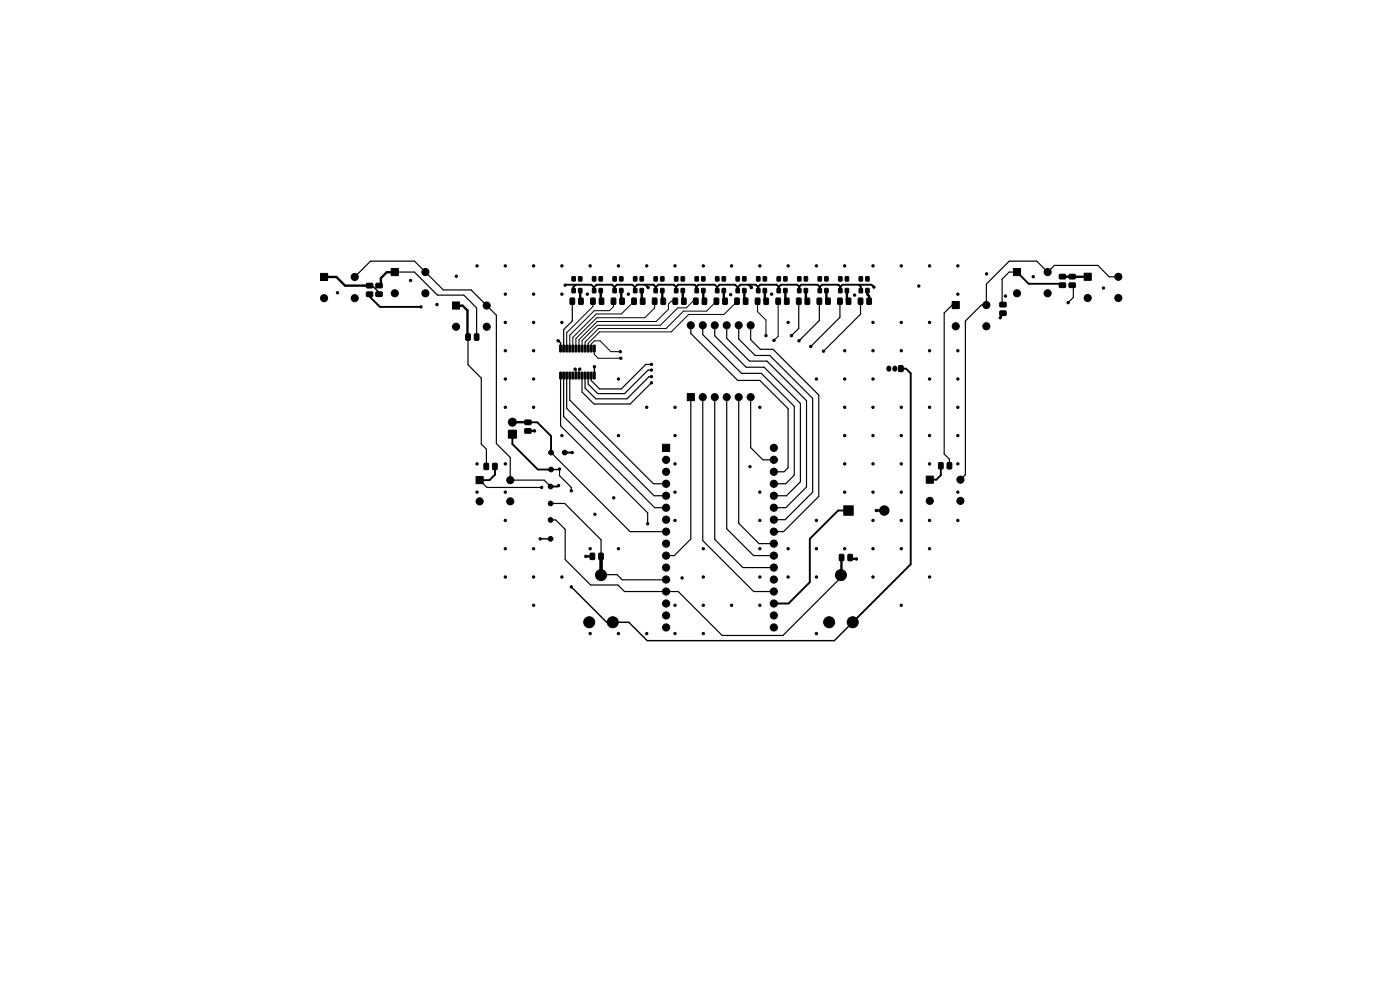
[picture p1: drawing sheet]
<svg xmlns="http://www.w3.org/2000/svg" width="297mm" height="210mm" viewBox="0 0 297 210" stroke-linecap="round" stroke-linejoin="round" font-family="sans-serif">
<g fill="#000" stroke="#000" stroke-width=".21">
<path d="M68 58h1.5v1.5h-1.5zM83 57h1.5v1.5h-1.5zM121.4 58.7h.6v.9h-.6zM122.8 58.7h.6v.9h-.6zM125.7 58.7h.7v.9h-.7zM127.1 58.7h.7v.9h-.7zM130.1 58.7h.6v.9h-.6zM131.5 58.7h.6v.9h-.6zM134.4 58.7h.7v.9h-.7zM135.8 58.7h.7v.9h-.7zM138.8 58.7h.6v.9h-.6zM140.2 58.7h.6v.9h-.6z"/>
<path d="M143.1 58.7h.7v.9h-.7zM144.5 58.7h.7v.9h-.7zM147.5 58.7h.6v.9h-.6zM148.9 58.7h.6v.9h-.6zM151.8 58.7h.7v.9h-.7zM153.2 58.7h.7v.9h-.7zM156.2 58.7h.6v.9h-.6zM157.6 58.7h.6v.9h-.6zM160.5 58.7h.7v.9h-.7zM161.9 58.7h.7v.9h-.7zM164.9 58.7h.7v.9h-.7zM166.3 58.7h.7v.9h-.7z"/>
<path d="M169.2 58.7h.7v.9h-.7zM170.6 58.7h.7v.9h-.7zM173.6 58.7h.7v.9h-.7zM175 58.7h.7v.9h-.7zM177.9 58.7h.7v.9h-.7zM179.3 58.7h.7v.9h-.7zM182.3 58.7h.7v.9h-.7zM183.7 58.7h.7v.9h-.7zM215 57h1.5v1.5h-1.5zM224.8 58.2h1.1l.2 .2v.6l-.3 .2h-1l-.1-.3zM226.8 58.2h1.2l.2 .2-.1 .6-.2 .2h-1l-.1-.3zM226.8 60.1l1.2-.1 .2 .2-.1 .7-.2 .1h-1l-.1-.2z"/>
<path d="M230 58h1.5v1.5h-1.5zM77.8 60.1h1.1l.2 .2v.6l-.3 .2h-.9l-.2-.2zM77.8 62l1.1-.1 .2 .3v.6l-.3 .1h-.9l-.2-.2zM79.8 60.1h1.2l.1 .2v.6l-.2 .2h-1l-.2-.3zM79.8 62l1.2-.1 .1 .2v.7l-.2 .1h-1l-.2-.2zM96 64.1h1.5v1.5h-1.5zM98.8 70.9l.8-.1 .2 .2v1l-.2 .2h-.6l-.2-.2zM100.7 70.9l.7-.1 .2 .2v1l-.1 .2h-.7l-.2-.2zM118.8 73.2l.3 .1v1.4l-.4-.1zM118.8 79h.3v1.4l-.4-.1zM119.4 73.2l.4 .1-.1 1.4-.3-.1zM119.4 79h.4l-.1 1.4-.3-.1z"/>
<path d="M120.1 73.2l.3 .1v1.4l-.4-.1zM120.1 79h.3v1.4l-.4-.1zM121 63.3l.7-.1 .2 .2v1l-.1 .2h-.6l-.3-.2zM120.7 73.2l.4 .1-.1 1.4-.3-.1zM120.7 79h.4l-.1 1.4-.3-.1zM121.4 61.2h.6v.9h-.6zM121.4 73.2l.3 .1v1.4l-.4-.1zM121.4 79h.3v1.4l-.4-.1zM122 73.2l.4 .1-.1 1.4-.3-.1zM122 79h.4l-.1 1.4-.3-.1zM122.8 63.3l.7-.1 .2 .2 .1 1-.2 .2h-.6l-.3-.2zM122.8 61.2h.6v.9h-.6z"/>
<path d="M122.7 73.2l.3 .1v1.4l-.4-.1zM122.7 79h.3v1.4l-.4-.1zM123.3 73.2l.4 .1-.1 1.4-.3-.1zM123.3 79h.4l-.1 1.4-.3-.1zM124 73.2l.3 .1v1.4l-.4-.1zM124 79h.3v1.4l-.4-.1zM124.6 73.2l.4 .1-.1 1.4-.3-.1zM124.6 79h.4l-.1 1.4-.3-.1zM125.3 63.3l.7-.1 .3 .2v1l-.2 .2h-.6l-.2-.2zM125.3 73.2l.3 .1v1.4l-.4-.1zM125.3 79h.3v1.4l-.4-.1zM125.7 61.2h.7v.9h-.7z"/>
<path d="M125.9 73.2l.4 .1-.1 1.4-.3-.1zM125.9 79h.4l-.1 1.4-.3-.1zM127.2 63.3l.7-.1 .2 .2v1l-.1 .2h-.7l-.2-.2zM127.1 61.2h.7v.9h-.7zM129.7 63.3l.7-.1 .2 .2 .1 1-.2 .2h-.6l-.2-.2zM130.1 61.2h.6v.9h-.6zM131.5 63.3l.7-.1 .3 .2v1l-.2 .2h-.6l-.2-.2zM131.5 61.2h.6v.9h-.6zM134.1 63.3l.7-.1 .2 .2v1l-.1 .2h-.6l-.3-.2zM134.4 61.2h.7v.9h-.7zM135.9 63.3l.7-.1 .2 .2 .1 1-.2 .2h-.6l-.3-.2zM135.8 61.2h.7v.9h-.7z"/>
<path d="M138.4 63.3l.7-.1 .3 .2v1l-.2 .2h-.6l-.2-.2zM138.8 61.2h.6v.9h-.6zM140.3 63.3l.7-.1 .2 .2v1l-.1 .2h-.7l-.2-.2zM140.2 61.2h.6v.9h-.6zM142.8 63.3l.7-.1 .2 .2 .1 1-.2 .2h-.6l-.2-.2zM143.1 61.2h.7v.9h-.7zM144.6 63.3l.7-.1 .3 .2v1l-.2 .2h-.6l-.2-.2zM144.5 61.2h.7v.9h-.7zM147.2 63.3l.7-.1 .2 .2v1l-.1 .2h-.6l-.3-.2zM147.5 61.2h.6v.9h-.6zM149 63.3l.7-.1 .2 .2 .1 1-.2 .2h-.6l-.3-.2zM148.9 61.2h.6v.9h-.6z"/>
<path d="M151.5 63.3l.7-.1 .3 .2v1l-.2 .2h-.6l-.2-.2zM151.8 61.2h.7v.9h-.7zM153.4 63.3l.7-.1 .2 .2v1l-.1 .2h-.7l-.2-.2zM153.2 61.2h.7v.9h-.7zM155.9 63.3l.7-.1 .2 .2 .1 1-.2 .2h-.6l-.2-.2zM156.2 61.2h.6v.9h-.6zM157.7 63.3l.7-.1 .3 .2v1l-.2 .2h-.6l-.2-.2zM157.6 61.2h.6v.9h-.6zM160.3 63.3l.7-.1 .2 .2v1l-.1 .2h-.6l-.3-.2zM160.5 61.2h.7v.9h-.7zM162.1 63.3l.7-.1 .2 .2 .1 1-.2 .2h-.6l-.2-.2zM161.9 61.2h.7v.9h-.7z"/>
<path d="M164.6 63.3l.7-.1 .3 .2v1l-.2 .2h-.6l-.2-.2zM164.9 61.2h.7v.9h-.7zM166.5 63.3l.7-.1 .2 .2v1l-.1 .2h-.7l-.2-.2zM166.3 61.2h.7v.9h-.7zM169 63.3l.7-.1 .2 .2 .1 1-.2 .2h-.6l-.2-.2zM169.2 61.2h.7v.9h-.7zM170.6 61.2h.7v.9h-.7zM170.8 63.3l.7-.1 .3 .2v1l-.2 .2h-.6l-.2-.2zM173.4 63.3l.7-.1 .2 .2v1l-.1 .2h-.6l-.3-.2zM173.6 61.2h.7v.9h-.7zM175 61.2h.7v.9h-.7zM175.2 63.3l.7-.1 .2 .2 .1 1-.2 .2h-.6l-.2-.2z"/>
<path d="M177.7 63.3l.8-.1 .2 .2v1l-.2 .2h-.6l-.2-.2zM177.9 61.2h.7v.9h-.7zM179.3 61.2h.7v.9h-.7zM179.6 63.3l.7-.1 .2 .2v1l-.1 .2h-.6l-.3-.2zM182.1 63.3l.7-.1 .2 .2 .1 1-.2 .2h-.6l-.2-.2zM182.3 61.2h.7v.9h-.7zM183.7 61.2h.7v.9h-.7zM183.9 63.3l.7-.1 .3 .2v1l-.2 .2h-.6l-.2-.2zM190.6 77.6h1v1.2h-1zM202 64h1.5v1.5h-1.5zM212.1 66l1.2-.1 .2 .3v.6l-.3 .2-1-.1-.1-.2zM212.1 64.2l1.2-.1 .2 .3v.6l-.3 .1h-1l-.1-.2z"/>
<path d="M224.8 60.1l1.1-.1 .2 .2v.7l-.3 .1h-1l-.1-.2zM102.7 98.3h.7l.3 .1v1l-.2 .2-.6 .1-.2-.2zM104.5 98.3h.7l.3 .1v1l-.2 .2-.6 .1-.2-.2zM107.8 91.3h1.7v1.7h-1.7zM111.4 91l1.1-.1 .2 .3v.6l-.3 .1h-.9l-.2-.2zM111.4 89.1h1.1l.2 .2v.6l-.3 .2h-.9l-.2-.2zM140.5 94.2h1.6v1.6h-1.6zM145.8 83.5h1.5v1.5h-1.5zM199.1 98.2l.7-.1 .3 .2v1l-.2 .2h-.6l-.2-.2zM201 98.2l.7-.1 .2 .2v1l-.1 .2h-.7l-.2-.2zM101 101.1h1.5v1.5h-1.5zM125.2 117.4l.7-.1 .3 .2v1l-.2 .2h-.6l-.2-.1z"/>
<path d="M127.1 117.4l.7-.1 .2 .2v1l-.1 .2h-.7l-.2-.1zM179 107.3h2v2h-2zM178.1 117.6h.7l.2 .1v1l-.1 .3h-.6l-.3-.2zM179.9 117.6h.7l.3 .1v1l-.2 .3h-.6l-.2-.2zM196.5 101h1.5v1.5h-1.5z"/>
<circle cx="75.2" cy="58.7" r=".75"/>
<circle cx="87.1" cy="59.5" r=".25"/>
<circle cx="90.2" cy="57.7" r=".75"/>
<circle cx="96.8" cy="58.6" r=".25"/>
<circle cx="101.2" cy="56.4" r=".25"/>
<circle cx="107.2" cy="56.4" r=".25"/>
<circle cx="113.2" cy="56.4" r=".25"/>
<circle cx="119.2" cy="56.4" r=".25"/>
<circle cx="125.2" cy="56.4" r=".25"/>
<circle cx="131.2" cy="56.4" r=".25"/>
<circle cx="137.2" cy="56.4" r=".25"/>
<circle cx="143.2" cy="56.4" r=".25"/>
<circle cx="149.2" cy="56.4" r=".25"/>
<circle cx="155.2" cy="56.4" r=".25"/>
<circle cx="161.2" cy="56.4" r=".25"/>
<circle cx="167.2" cy="56.4" r=".25"/>
<circle cx="173.2" cy="56.4" r=".25"/>
<circle cx="179.2" cy="56.4" r=".25"/>
<circle cx="185.2" cy="56.4" r=".25"/>
<circle cx="191.2" cy="56.4" r=".25"/>
<circle cx="197.2" cy="56.4" r=".25"/>
<circle cx="203.2" cy="56.4" r=".25"/>
<circle cx="209.3" cy="58.1" r=".25"/>
<circle cx="219.2" cy="58.7" r=".25"/>
<circle cx="222.2" cy="57.7" r=".75"/>
<circle cx="237.3" cy="58.7" r=".75"/>
<circle cx="68.7" cy="63.2" r=".75"/>
<circle cx="71.6" cy="62.1" r=".25"/>
<circle cx="75.2" cy="63.2" r=".75"/>
<circle cx="83.7" cy="62.2" r=".75"/>
<circle cx="89.3" cy="65.1" r=".25"/>
<circle cx="90.2" cy="62.2" r=".75"/>
<circle cx="92.7" cy="64.6" r=".25"/>
<circle cx="96.7" cy="69.3" r=".75"/>
<circle cx="103.3" cy="64.8" r=".75"/>
<circle cx="103.3" cy="69.3" r=".75"/>
<circle cx="107.2" cy="62.4" r=".25"/>
<circle cx="107.2" cy="68.4" r=".25"/>
<circle cx="107.2" cy="74.4" r=".25"/>
<circle cx="113.2" cy="62.4" r=".25"/>
<circle cx="113.2" cy="68.4" r=".25"/>
<circle cx="113.2" cy="74.4" r=".25"/>
<circle cx="118.4" cy="72.3" r=".25"/>
<circle cx="119.2" cy="62.4" r=".25"/>
<circle cx="119.2" cy="68.4" r=".25"/>
<circle cx="119.9" cy="60.5" r=".25"/>
<circle cx="122" cy="78.3" r=".25"/>
<circle cx="123" cy="78.3" r=".25"/>
<circle cx="124.6" cy="62.4" r=".25"/>
<circle cx="126.1" cy="77.8" r=".25"/>
<circle cx="131.6" cy="74.6" r=".25"/>
<circle cx="131.7" cy="76" r=".25"/>
<circle cx="133.3" cy="62.4" r=".25"/>
<circle cx="137.5" cy="61" r=".25"/>
<circle cx="138.2" cy="78.5" r=".25"/>
<circle cx="138.2" cy="79.9" r=".25"/>
<circle cx="138.2" cy="77.3" r=".25"/>
<circle cx="146.5" cy="69" r=".75"/>
<circle cx="149.1" cy="69" r=".75"/>
<circle cx="151.6" cy="69" r=".75"/>
<circle cx="154.2" cy="69" r=".75"/>
<circle cx="155" cy="62.5" r=".25"/>
<circle cx="156.7" cy="69" r=".75"/>
<circle cx="159.2" cy="69" r=".75"/>
<circle cx="159.4" cy="61" r=".25"/>
<circle cx="162.5" cy="71.2" r=".25"/>
<circle cx="163.7" cy="62.4" r=".25"/>
<circle cx="164.2" cy="72.2" r=".25"/>
<circle cx="167.2" cy="68.4" r=".25"/>
<circle cx="167.9" cy="71.2" r=".25"/>
<circle cx="169.5" cy="72.3" r=".25"/>
<circle cx="172" cy="73.5" r=".25"/>
<circle cx="174.7" cy="74.5" r=".25"/>
<circle cx="179.2" cy="74.4" r=".25"/>
<circle cx="181.3" cy="62.6" r=".25"/>
<circle cx="185.2" cy="68.4" r=".25"/>
<circle cx="185.2" cy="74.4" r=".25"/>
<circle cx="185.4" cy="60.9" r=".25"/>
<circle cx="191.2" cy="68.4" r=".25"/>
<circle cx="191.2" cy="74.4" r=".25"/>
<circle cx="194.9" cy="60.7" r=".25"/>
<circle cx="197.2" cy="68.4" r=".25"/>
<circle cx="197.2" cy="74.4" r=".25"/>
<circle cx="202.7" cy="69.2" r=".75"/>
<circle cx="203.2" cy="62.4" r=".25"/>
<circle cx="203.2" cy="74.4" r=".25"/>
<circle cx="209.2" cy="69.2" r=".75"/>
<circle cx="209.2" cy="64.7" r=".75"/>
<circle cx="212.2" cy="67.4" r=".25"/>
<circle cx="213.3" cy="62.8" r=".25"/>
<circle cx="215.7" cy="62.2" r=".75"/>
<circle cx="222.2" cy="62.2" r=".75"/>
<circle cx="226.6" cy="64.2" r=".25"/>
<circle cx="230.7" cy="63.2" r=".75"/>
<circle cx="234.1" cy="61.1" r=".25"/>
<circle cx="237.3" cy="63.2" r=".75"/>
<circle cx="101.2" cy="98.4" r=".25"/>
<circle cx="107.2" cy="80.4" r=".25"/>
<circle cx="107.2" cy="86.4" r=".25"/>
<circle cx="107.2" cy="98.4" r=".25"/>
<circle cx="108.7" cy="89.6" r=".85"/>
<circle cx="113.2" cy="80.4" r=".25"/>
<circle cx="113.2" cy="86.4" r=".25"/>
<circle cx="113.4" cy="91.4" r=".25"/>
<circle cx="116.9" cy="99.6" r=".5"/>
<circle cx="116.9" cy="96" r=".5"/>
<circle cx="118.7" cy="99.5" r=".25"/>
<circle cx="119.2" cy="92.4" r=".25"/>
<circle cx="119.8" cy="96" r=".5"/>
<circle cx="121.4" cy="96" r=".25"/>
<circle cx="131.2" cy="80.4" r=".25"/>
<circle cx="131.2" cy="92.4" r=".25"/>
<circle cx="137.2" cy="86.4" r=".25"/>
<circle cx="138.2" cy="81.2" r=".25"/>
<circle cx="141.3" cy="97.5" r=".76"/>
<circle cx="143.2" cy="86.4" r=".25"/>
<circle cx="143.2" cy="92.4" r=".25"/>
<circle cx="143.2" cy="98.4" r=".25"/>
<circle cx="149.1" cy="84.2" r=".75"/>
<circle cx="151.6" cy="84.2" r=".75"/>
<circle cx="154.2" cy="84.2" r=".75"/>
<circle cx="156.7" cy="84.2" r=".75"/>
<circle cx="159.1" cy="99" r=".25"/>
<circle cx="159.2" cy="84.2" r=".75"/>
<circle cx="161.2" cy="86.4" r=".25"/>
<circle cx="164.2" cy="97.5" r=".76"/>
<circle cx="164.2" cy="95" r=".76"/>
<circle cx="173.2" cy="80.4" r=".25"/>
<circle cx="179.2" cy="80.4" r=".25"/>
<circle cx="179.2" cy="86.4" r=".25"/>
<circle cx="179.2" cy="92.4" r=".25"/>
<circle cx="179.2" cy="98.4" r=".25"/>
<circle cx="185.2" cy="80.4" r=".25"/>
<circle cx="185.2" cy="86.4" r=".25"/>
<circle cx="185.2" cy="92.4" r=".25"/>
<circle cx="185.2" cy="98.4" r=".25"/>
<circle cx="191.2" cy="86.4" r=".25"/>
<circle cx="191.2" cy="92.4" r=".25"/>
<circle cx="191.2" cy="98.4" r=".25"/>
<circle cx="197.2" cy="80.4" r=".25"/>
<circle cx="197.2" cy="86.4" r=".25"/>
<circle cx="197.2" cy="92.4" r=".25"/>
<circle cx="197.2" cy="98.4" r=".25"/>
<circle cx="203.2" cy="80.4" r=".25"/>
<circle cx="203.2" cy="86.4" r=".25"/>
<circle cx="203.2" cy="92.4" r=".25"/>
<circle cx="203.2" cy="98.4" r=".25"/>
<circle cx="101.2" cy="104.4" r=".25"/>
<circle cx="101.7" cy="106.3" r=".75"/>
<circle cx="107.2" cy="110.4" r=".25"/>
<circle cx="107.2" cy="116.4" r=".25"/>
<circle cx="107.2" cy="104.4" r=".25"/>
<circle cx="108.3" cy="101.8" r=".75"/>
<circle cx="108.3" cy="106.3" r=".75"/>
<circle cx="113.2" cy="116.4" r=".25"/>
<circle cx="114.6" cy="114.3" r=".25"/>
<circle cx="114.9" cy="103.4" r=".25"/>
<circle cx="116.8" cy="103.2" r=".5"/>
<circle cx="116.8" cy="110.3" r=".5"/>
<circle cx="116.8" cy="106.8" r=".5"/>
<circle cx="116.8" cy="114.3" r=".5"/>
<circle cx="118.5" cy="103" r=".25"/>
<circle cx="121.2" cy="104.1" r=".25"/>
<circle cx="124.3" cy="118" r=".25"/>
<circle cx="125.2" cy="116.4" r=".25"/>
<circle cx="126.2" cy="109.1" r=".25"/>
<circle cx="130.2" cy="105.6" r=".25"/>
<circle cx="131.2" cy="116.4" r=".25"/>
<circle cx="137.4" cy="111.1" r=".25"/>
<circle cx="141.3" cy="100.1" r=".76"/>
<circle cx="141.3" cy="110.2" r=".76"/>
<circle cx="141.3" cy="102.6" r=".76"/>
<circle cx="141.3" cy="112.8" r=".76"/>
<circle cx="141.3" cy="107.7" r=".76"/>
<circle cx="141.3" cy="115.3" r=".76"/>
<circle cx="141.3" cy="105.2" r=".76"/>
<circle cx="141.3" cy="117.9" r=".76"/>
<circle cx="143.2" cy="110.4" r=".25"/>
<circle cx="143.2" cy="104.4" r=".25"/>
<circle cx="149.2" cy="116.4" r=".25"/>
<circle cx="161.2" cy="110.4" r=".25"/>
<circle cx="161.2" cy="116.4" r=".25"/>
<circle cx="161.2" cy="104.4" r=".25"/>
<circle cx="164.2" cy="105.2" r=".76"/>
<circle cx="164.2" cy="107.7" r=".76"/>
<circle cx="164.2" cy="112.8" r=".76"/>
<circle cx="164.2" cy="110.2" r=".76"/>
<circle cx="164.2" cy="117.9" r=".76"/>
<circle cx="164.2" cy="100.1" r=".76"/>
<circle cx="164.2" cy="102.6" r=".76"/>
<circle cx="164.2" cy="115.3" r=".76"/>
<circle cx="167.2" cy="116.4" r=".25"/>
<circle cx="173.2" cy="110.4" r=".25"/>
<circle cx="173.2" cy="116.4" r=".25"/>
<circle cx="179.2" cy="116.4" r=".25"/>
<circle cx="179.2" cy="104.4" r=".25"/>
<circle cx="181.7" cy="118.6" r=".25"/>
<circle cx="185.2" cy="110.4" r=".25"/>
<circle cx="185.2" cy="116.4" r=".25"/>
<circle cx="185.2" cy="104.4" r=".25"/>
<circle cx="185.9" cy="108.3" r=".25"/>
<circle cx="187.6" cy="108.3" r="1"/>
<circle cx="191.2" cy="110.4" r=".25"/>
<circle cx="191.2" cy="116.4" r=".25"/>
<circle cx="191.2" cy="104.4" r=".25"/>
<circle cx="197.2" cy="110.4" r=".25"/>
<circle cx="197.2" cy="116.4" r=".25"/>
<circle cx="197.2" cy="106.2" r=".75"/>
<circle cx="203.2" cy="110.4" r=".25"/>
<circle cx="203.2" cy="104.4" r=".25"/>
<circle cx="203.7" cy="106.2" r=".75"/>
<circle cx="203.7" cy="101.7" r=".75"/>
<circle cx="107.2" cy="122.4" r=".25"/>
<circle cx="113.2" cy="122.4" r=".25"/>
<circle cx="113.2" cy="128.4" r=".25"/>
<circle cx="119.2" cy="122.4" r=".25"/>
<circle cx="121.2" cy="124.5" r=".25"/>
<circle cx="125" cy="132" r="1.17"/>
<circle cx="125.2" cy="134.4" r=".25"/>
<circle cx="127.5" cy="122" r="1.17"/>
<circle cx="130" cy="132" r="1.17"/>
<circle cx="131.2" cy="134.4" r=".25"/>
<circle cx="137.2" cy="134.4" r=".25"/>
<circle cx="141.3" cy="128" r=".76"/>
<circle cx="141.3" cy="130.6" r=".76"/>
<circle cx="141.3" cy="133.1" r=".76"/>
<circle cx="141.3" cy="122.9" r=".76"/>
<circle cx="141.3" cy="125.5" r=".76"/>
<circle cx="141.3" cy="120.4" r=".76"/>
<circle cx="143.2" cy="128.4" r=".25"/>
<circle cx="143.2" cy="134.4" r=".25"/>
<circle cx="144.7" cy="122.6" r=".25"/>
<circle cx="149.2" cy="122.4" r=".25"/>
<circle cx="149.2" cy="128.4" r=".25"/>
<circle cx="149.2" cy="134.4" r=".25"/>
<circle cx="155.2" cy="128.4" r=".25"/>
<circle cx="161.2" cy="122.4" r=".25"/>
<circle cx="161.2" cy="128.4" r=".25"/>
<circle cx="164.2" cy="133.1" r=".76"/>
<circle cx="164.2" cy="130.6" r=".76"/>
<circle cx="164.2" cy="128" r=".76"/>
<circle cx="164.2" cy="122.9" r=".76"/>
<circle cx="164.2" cy="120.4" r=".76"/>
<circle cx="164.2" cy="125.5" r=".76"/>
<circle cx="167.2" cy="122.4" r=".25"/>
<circle cx="173.2" cy="122.4" r=".25"/>
<circle cx="173.2" cy="134.4" r=".25"/>
<circle cx="175.9" cy="132" r="1.17"/>
<circle cx="178.4" cy="122" r="1.17"/>
<circle cx="180.9" cy="132" r="1.17"/>
<circle cx="185.2" cy="122.4" r=".25"/>
<circle cx="191.2" cy="128.4" r=".25"/>
<circle cx="197.2" cy="122.4" r=".25"/>
</g>
<path d="M188.6 78.1v.2M189.8 78.1v.2" fill="none" stroke="#000" stroke-width="1.1"/>
<g fill="none" stroke="#000" stroke-width=".4">
<path d="M215.7 57.7l2.5 2.5h6.8l.3 .3M78.4 62.4v.5l2.2 2.2h8.7M119.9 60.5l5.6-.1 .5 .5v.9M122.1 60.4l-.5 .5v.9M126 61.8v-.9l.6-.5h3.2l.6 .5v.9M130.3 61.8v-.9l.5-.5h3.3l.6 .5v.9M134.7 61.7v-.9l.4-.4h3.5l.5 .4v.9M136.9 60.4l.6 .6M139.1 61.8v-.9l.6-.5h3.2l.6 .5v.9M143.4 61.7v-.9l.5-.4h3.5l.4 .4v.9M147.7 61.7v-.9l.5-.4h3.4l.5 .4v.9M152.1 61.8v-.9l.5-.5h3.3l.6 .5v.9"/>
<path d="M156.5 61.8v-.9l.5-.5h3.3l.6 .5v.9M158.8 60.4l.6 .6M160.8 61.7v-.9l.5-.4h3.4l.5 .4v.9M165.2 61.7v-.9l.4-.4h3.5l.5 .4v.9M169.5 61.7v-.9l.4-.4h3.5l.5 .4v.9M178.3 60.8l.4-.4h6.2l.5 .5M178.3 60.8l-.4-.4h-3.5l-.5 .4v.9M178.3 60.8v.9M182.2 60.4l.4 .4v.9M191.1 78.2h1.1l1 1v40.5l-12.3 12.3M105 99.4v1.3l-1.1 1.2h-2.2M108.7 92.1v2.1l5.4 5.4h2.8"/>
<path d="M112 89.6h2l2.9 2.9v3.5M119.8 96h1.6M199.6 98.8v2l-.9 1h-1.5M118.5 103l-.2 .2h-1.5M180 108.3h-2.2l-6 6v9.2l-4.5 4.5h-3.1"/>
</g>
<g fill="none" stroke="#000" stroke-width=".25">
<path d="M75.2 58.8l3.4-3.4h9.3l6.1 6.1h5.9l5.4 5.4v27.2l2.9 3v4.8h7.3l1.3 1.3M83.7 57.7h4.2l4.9 4.9h5.6l2.7 2.7v6.2M215.7 57.7h-1.6l-1.5 1.5v5.2l.2 .2M237.3 58.7h-2l-2.4-2.4h-9.2l-1.5 1.4-2.3-2.3h-5.8l-4.9 4.9v4.4h-1l-3.4 3.4v32.6l-1 1.1M99.3 71.5v5.9l2.8 2.8v14l1.1 1.1v4.1M118.9 79.7v10.6l18.5 18.5v2.3M119.6 79.7v8.7l19.3 19.3h2.4M120.2 79.7v6.9l18.6 18.6h2.5M120.9 79.7v5.2l17.7 17.7h2.7M121.4 63.9v4.2l-1.8 1.8v4M122 78.3l.2 .2v1.2M123 78.3l-.2 .2v1.2"/>
<path d="M123.5 79.7v3.5l2.5 2.5h7.7l4.5-4.5M124.1 79.7v2.6l2.3 2.3h6.6l4.7-4.7h.5M138.2 77.3h-1.2l-5.2 5.2h-4.6l-1.8-1.8v-1M138.2 78.5h-.7l-5 5h-5.7l-2-2v-1.8M146.6 69v1.8l9.9 9.9h4.7l6 6v12.5l-.9 .9h-2.1M149.1 69v2l8.2 8.2h4.2l7 7v14.6l-1.8 1.8h-2.5M151.6 69v2.2l6.7 6.7h3.8l7.7 7.7v16.6l-3 3h-2.6M154.2 69v2.8l4.8 4.8h3.7l8.4 8.4v18.3l-4.4 4.4h-2.5M156.7 69v2.9l3.5 3.5h3.1l9.1 9.1v19.9l-5.8 5.8h-2.4M159.3 69v3.1l2 2h2.7l9.7 9.7v21.5l-7.5 7.5h-2M167.9 71.2h.1M169.5 63.9v5.8l-1.6 1.5"/>
<path d="M173.8 63.9v4.1l-4.3 4.3M178.2 63.9v3.4l-6.2 6.2M182.6 63.9v2.7l-7.9 7.9M202.7 64.7h-.7l-1.7 1.7v29.9l1.1 1.1v1.4M212.2 64.5h.1M227.7 60.5v2.6l-1.1 1.1M116.9 96l16.8 16.8h7.6M118.7 99.5v1.4l2.5 2.5v.7M146.6 84.2v30.2l-3.6 3.5h-1.7M149.1 84.2v30.5l10.8 10.8h4.3M151.6 84.2v30.2l6 6h6.6M154.2 84.2v28l5.7 5.7h4.3"/>
<path d="M156.7 84.2v26.8l4.3 4.3h3.2M159.3 84.2v10.8l2.5 2.5h2.4M101.7 101.9l1.6 1.5h11.6M116.8 110.3h1.1l2 2v6.4l5.4 5.4h5.8l1.4 1.4h11.4l9.3 9.3h12.9l12.3-12.3v-.5M116.8 106.8h3l7.7 7.7v3.5M127.5 118h.1M127.5 122l3.4-.1 1.1 1.1h9.2"/>
</g>
<g fill="none" stroke="#000" stroke-width=".5">
<path d="M68.8 58.8h2.5l1.9 1.8h5.2M83.7 57.8h-1.6l-1.3 1.2v1.6M225.3 58.7h5.4M227.7 58.7h.1M96.7 64.9h1.4l1.1 1v5.7M123.1 61.7v2.1l.1 .1M127.4 61.7v2l.2 .2M131.8 61.7v2l.2 .2M136.1 61.7v2l.2 .2M140.5 61.7v2l.2 .2M144.9 61.7v2l.2 .2M149.2 61.7v2l.2 .2"/>
<path d="M153.6 61.7v1.9l.2 .3M157.9 61.7v1.9l.3 .3M162.3 61.7v1.9l.2 .3M166.6 61.7v1.9l.3 .3M171 61.7v1.9l.3 .3M175.3 61.7v1.9l.3 .3M179.7 61.7v1.9l.3 .3M184 61.7v.8l.4 .3v1.1M108.7 89.6h3.3M112 91.4h1.4M124.3 118h1.4M178.5 119l-.1 3"/>
<path d="M180.8 118.6h.9M185.9 108.3h1.7M127.5 122h.1"/>
</g>
<path d="M78.4 60.6h.6l1.8 1.8M118.4 72.3l.5 .4v1.2M126.1 77.8v1.9M118.7 99.5l-1.8 .1M114.6 114.3h2.2M121.2 124.5l7.5 7.5h4.7l3.9 3.9h39.7l3.9-3.9M141.3 122.9l-.1 .1" fill="none" stroke="#000" stroke-width=".3"/>
<g fill="none" stroke="#000" stroke-width=".21">
<path d="M125.4 73.9v-.9l.7-.7h1.2l2.3 2.3h2M125.8 63.9v1.1l-5.6 5.6v3.3M126.1 73.9v1.3l.8 .8h4.8M130.1 63.9v1.2l-.8 .8h-3.2l-5.2 5.2v2.8M134.5 63.9l-2.7 2.7h-5.3l-5 5v2.3M138.9 63.9v1.4l-2.1 2.1h-10.2l-4.4 4.4v2.1M143.2 63.9h-.8l-.6 .6v1.1l-2.6 2.6h-12.5l-3.9 3.9v1.8M147.6 63.9h-.6l-1.4 1.4h-1.8l-3.7 3.7h-13.4l-3.2 3.2v1.7M152 63.9l-2.1 2.1h-4.9l-3.7 3.7h-14.3l-2.9 2.9v1.3M156.4 63.9l-2.8 2.8h-7.5l-3.7 3.7h-15.2l-2.4 2.4v1.1M160.7 63.9v2.2l1.8 1.8v3.3M165.1 63.9v7.4l-.9 .9"/>
<path d="M212.8 66.4v.4l-.6 .6"/>
</g>
<path d="M127.5 118v4" fill="none" stroke="#000" stroke-width=".75"/>
</svg>
